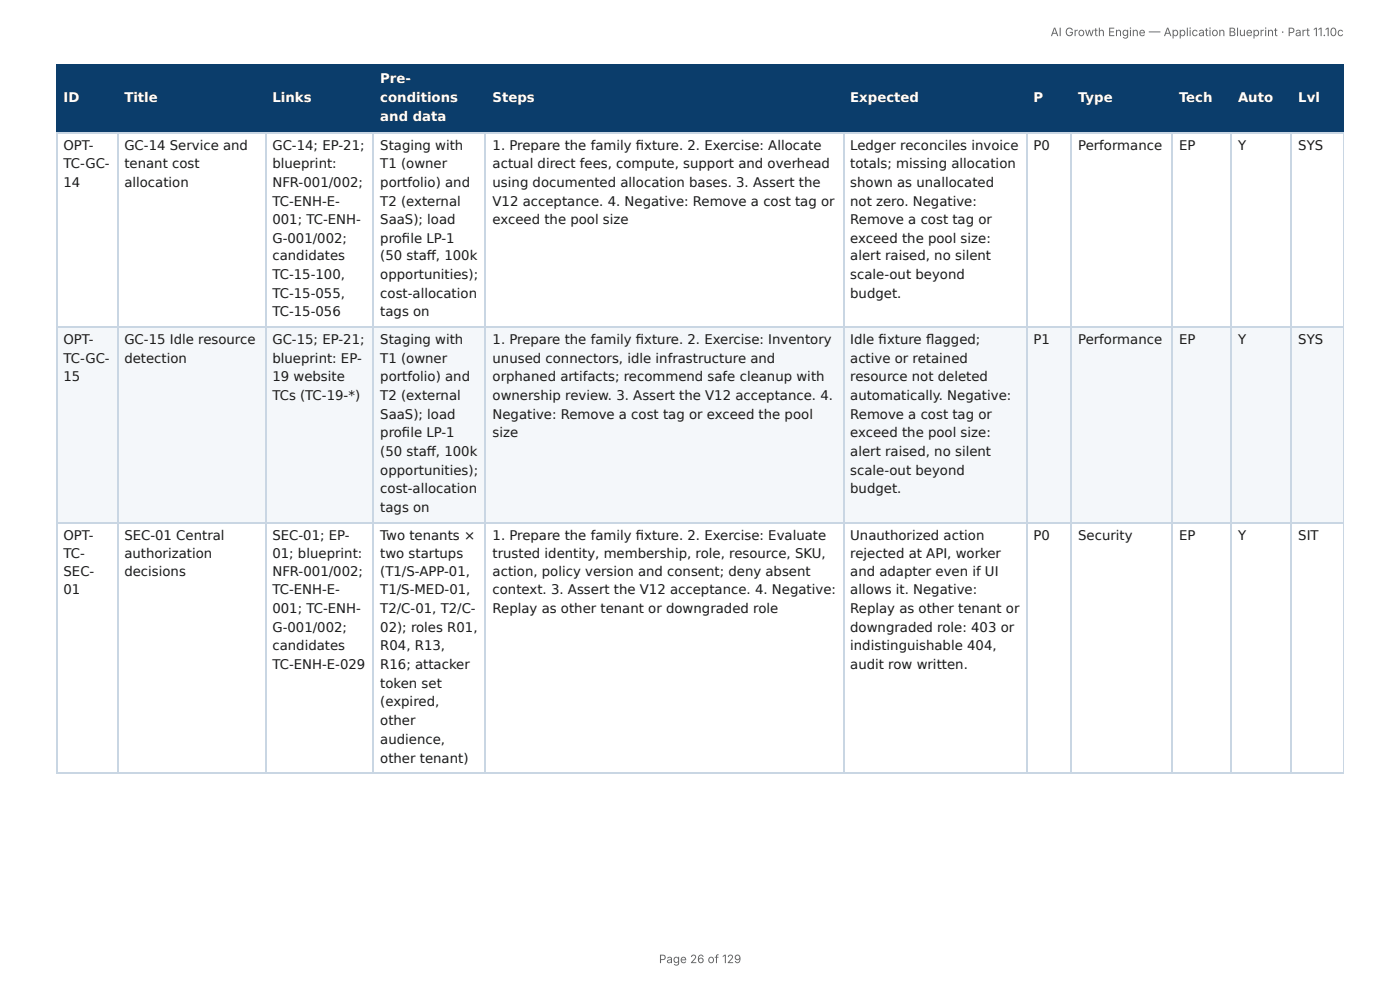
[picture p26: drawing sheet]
<svg xmlns="http://www.w3.org/2000/svg" width="297mm" height="210mm" viewBox="0 0 297 210" stroke-linecap="round" stroke-linejoin="round" font-family="sans-serif">
<defs><g id="words">
<g font-size="2.8" fill="#fff">
<text x="80.8" y="17.7">Pre-</text>
<text x="13.5" y="21.7">ID</text>
<text x="26.4" y="21.7">Title</text>
<text x="57.9" y="21.7">Links</text>
<text x="80.8" y="21.7">conditions</text>
<text x="104.6" y="21.7">Steps</text>
<text x="180.6" y="21.7">Expected</text>
<text x="219.5" y="21.7">P</text>
<text x="229" y="21.7">Type</text>
<text x="250.4" y="21.7">Tech</text>
<text x="262.9" y="21.7">Auto</text>
<text x="275.7" y="21.7">Lvl</text>
<text x="80.8" y="25.7">and data</text>
</g>
<g font-size="2.8" fill="#1a1a1a">
<text x="13.5" y="31.8">OPT-</text>
<text x="13.5" y="35.7">TC-GC-</text>
<text x="26.4" y="31.8">GC-14 Service and</text>
<text x="26.4" y="35.7">tenant cost</text>
<text x="57.9" y="31.8">GC-14; EP-21;</text>
<text x="57.9" y="35.7">blueprint:</text>
<text x="80.8" y="31.8">Staging with</text>
<text x="80.8" y="35.7">T1 (owner</text>
<text x="104.6" y="31.8">1. Prepare the family fi xture. 2. Exercise: Allocate</text>
<text x="104.6" y="35.7">actual direct fees, compute, support and overhead</text>
<text x="180.6" y="31.8">Ledger reconciles invoice</text>
<text x="180.6" y="35.7">totals; missing allocation</text>
<text x="219.5" y="31.8">P0</text>
<text x="229" y="31.8">Performance</text>
<text x="250.4" y="31.8">EP</text>
<text x="262.9" y="31.8">Y</text>
<text x="275.7" y="31.8">SYS</text>
<text x="13.5" y="39.7">14</text>
<text x="26.4" y="39.7">allocation</text>
<text x="57.9" y="39.7">NFR-001/002;</text>
<text x="80.8" y="39.7">portfolio) and</text>
<text x="104.6" y="39.7">using documented allocation bases. 3. Assert the</text>
<text x="180.6" y="39.7">shown as unallocated</text>
<text x="57.9" y="43.7">TC-ENH-E-</text>
<text x="57.9" y="47.6">001; TC-ENH-</text>
<text x="80.8" y="43.7">T2 (external</text>
<text x="80.8" y="47.6">SaaS); load</text>
<text x="104.6" y="43.7">V12 acceptance. 4. Negative: Remove a cost tag or</text>
<text x="104.6" y="47.6">exceed the pool size</text>
<text x="180.6" y="43.7">not zero. Negative:</text>
<text x="180.6" y="47.6">Remove a cost tag or</text>
<text x="57.9" y="51.6">G-001/002;</text>
<text x="80.8" y="51.6">profi le LP-1</text>
<text x="180.6" y="51.6">exceed the pool size:</text>
<text x="57.9" y="55.3">candidates</text>
<text x="57.9" y="59.3">TC-15-100,</text>
<text x="80.8" y="55.3">(50 staff , 100k</text>
<text x="80.8" y="59.3">opportunities);</text>
<text x="180.6" y="55.3">alert raised, no silent</text>
<text x="180.6" y="59.3">scale-out beyond</text>
<text x="57.9" y="63.2">TC-15-055,</text>
<text x="80.8" y="63.2">cost-allocation</text>
<text x="180.6" y="63.2">budget.</text>
<text x="57.9" y="67.2">TC-15-056</text>
<text x="80.8" y="67.2">tags on</text>
<text x="13.5" y="73">OPT-</text>
<text x="13.5" y="77">TC-GC-</text>
<text x="26.4" y="73">GC-15 Idle resource</text>
<text x="26.4" y="77">detection</text>
<text x="57.9" y="73">GC-15; EP-21;</text>
<text x="57.9" y="77">blueprint: EP-</text>
<text x="80.8" y="73">Staging with</text>
<text x="80.8" y="77">T1 (owner</text>
<text x="104.6" y="73">1. Prepare the family fi xture. 2. Exercise: Inventory</text>
<text x="104.6" y="77">unused connectors, idle infrastructure and</text>
<text x="180.6" y="73">Idle fi xture fl agged;</text>
<text x="180.6" y="77">active or retained</text>
<text x="219.5" y="73">P1</text>
<text x="229" y="73">Performance</text>
<text x="250.4" y="73">EP</text>
<text x="262.9" y="73">Y</text>
<text x="275.7" y="73">SYS</text>
<text x="13.5" y="81">15</text>
<text x="57.9" y="81">19 website</text>
<text x="80.8" y="81">portfolio) and</text>
<text x="104.6" y="81">orphaned artifacts; recommend safe cleanup with</text>
<text x="180.6" y="81">resource not deleted</text>
<text x="57.9" y="84.9">TCs (TC-19-*)</text>
<text x="80.8" y="84.9">T2 (external</text>
<text x="80.8" y="88.9">SaaS); load</text>
<text x="104.6" y="84.9">ownership review. 3. Assert the V12 acceptance. 4.</text>
<text x="104.6" y="88.9">Negative: Remove a cost tag or exceed the pool</text>
<text x="180.6" y="84.9">automatically. Negative:</text>
<text x="180.6" y="88.9">Remove a cost tag or</text>
<text x="80.8" y="92.9">profi le LP-1</text>
<text x="104.6" y="92.9">size</text>
<text x="180.6" y="92.9">exceed the pool size:</text>
<text x="80.8" y="96.8">(50 staff , 100k</text>
<text x="80.8" y="100.8">opportunities);</text>
<text x="180.6" y="96.8">alert raised, no silent</text>
<text x="180.6" y="100.8">scale-out beyond</text>
<text x="80.8" y="104.8">cost-allocation</text>
<text x="180.6" y="104.8">budget.</text>
<text x="80.8" y="108.7">tags on</text>
<text x="13.5" y="114.6">OPT-</text>
<text x="13.5" y="118.5">TC-</text>
<text x="26.4" y="114.6">SEC-01 Central</text>
<text x="26.4" y="118.5">authorization</text>
<text x="57.9" y="114.6">SEC-01; EP-</text>
<text x="57.9" y="118.5">01; blueprint:</text>
<text x="80.8" y="114.6">Two tenants ×</text>
<text x="80.8" y="118.5">two startups</text>
<text x="104.6" y="114.6">1. Prepare the family fi xture. 2. Exercise: Evaluate</text>
<text x="104.6" y="118.5">trusted identity, membership, role, resource, SKU,</text>
<text x="180.6" y="114.6">Unauthorized action</text>
<text x="180.6" y="118.5">rejected at API, worker</text>
<text x="219.5" y="114.6">P0</text>
<text x="229" y="114.6">Security</text>
<text x="250.4" y="114.6">EP</text>
<text x="262.9" y="114.6">Y</text>
<text x="275.7" y="114.6">SIT</text>
<text x="13.5" y="122.2">SEC-</text>
<text x="26.4" y="122.2">decisions</text>
<text x="57.9" y="122.2">NFR-001/002;</text>
<text x="80.8" y="122.2">(T1/S-APP-01,</text>
<text x="104.6" y="122.2">action, policy version and consent; deny absent</text>
<text x="180.6" y="122.2">and adapter even if UI</text>
<text x="13.5" y="126.2">01</text>
<text x="57.9" y="126.2">TC-ENH-E-</text>
<text x="57.9" y="130.2">001; TC-ENH-</text>
<text x="80.8" y="126.2">T1/S-MED-01,</text>
<text x="80.8" y="130.2">T2/C-01, T2/C-</text>
<text x="104.6" y="126.2">context. 3. Assert the V12 acceptance. 4. Negative:</text>
<text x="104.6" y="130.2">Replay as other tenant or downgraded role</text>
<text x="180.6" y="126.2">allows it. Negative:</text>
<text x="180.6" y="130.2">Replay as other tenant or</text>
<text x="57.9" y="134.1">G-001/002;</text>
<text x="80.8" y="134.1">02); roles R01,</text>
<text x="180.6" y="134.1">downgraded role: 403 or</text>
<text x="57.9" y="138.1">candidates</text>
<text x="57.9" y="142.1">TC-ENH-E-029</text>
<text x="80.8" y="138.1">R04, R13,</text>
<text x="80.8" y="142.1">R16; attacker</text>
<text x="180.6" y="138.1">indistinguishable 404,</text>
<text x="180.6" y="142.1">audit row written.</text>
<text x="80.8" y="146.1">token set</text>
<text x="80.8" y="150">(expired,</text>
<text x="80.8" y="154">other</text>
<text x="80.8" y="158">audience,</text>
<text x="80.8" y="161.9">other tenant)</text>
</g>
<g font-size="2.5" fill="#666">
<text x="223.1" y="7.7">AI Growth Engine — Application Blueprint · Part 11.10c</text>
<text x="140" y="204.5">Page 26 of 129</text>
</g>
</g></defs>
<g fill="#0b3d6b">
<path d="M12.2 14h12.7v14h-12.7z"/>
<path d="M24.9 14h31.5v14h-31.5z"/>
<path d="M56.4 14h23v14h-23z"/>
<path d="M79.4 14h23.8v14h-23.8z"/>
<path d="M103.2 14h75.9v14h-75.9z"/>
<path d="M179.1 14h38.9v14h-38.9z"/>
<path d="M218 14h9.5v14h-9.5z"/>
<path d="M227.5 14h21.5v14h-21.5z"/>
<path d="M249 14h12.4v14h-12.4z"/>
<path d="M261.4 14h13v14h-13z"/>
<path d="M274.4 14h11v14h-11z"/>
</g>
<g fill="#f4f7fa">
<path d="M12.2 69.6h12.7v41.3h-12.7z"/>
<path d="M24.9 69.6h31.5v41.3h-31.5z"/>
<path d="M56.4 69.6h23v41.3h-23z"/>
<path d="M79.4 69.6h23.8v41.3h-23.8z"/>
<path d="M103.2 69.6h75.9v41.3h-75.9z"/>
<path d="M179.1 69.6h38.9v41.3h-38.9z"/>
<path d="M218 69.6h9.5v41.3h-9.5z"/>
<path d="M227.5 69.6h21.5v41.3h-21.5z"/>
<path d="M249 69.6h12.4v41.3h-12.4z"/>
<path d="M261.4 69.6h13v41.3h-13z"/>
<path d="M274.4 69.6h11v41.3h-11z"/>
</g>
<g fill="none" stroke="#0b3d6b" stroke-width=".26">
<path d="M11.9 13.9h273.5M12 13.8v14.5M25 13.8v14.5M56.5 13.8v14.5M79.2 13.8v14.5M103.1 13.8v14.5M179.3 13.8v14.5M218.1 13.8v14.5M227.4 13.8v14.5M248.8 13.8v14.5M261.5 13.8v14.5M274.2 13.8v14.5"/>
<path d="M11.9 28.2h273.5"/>
</g>
<path d="M285.3 13.8v14.5" fill="none" stroke="#0b3d6b" stroke-width=".21"/>
<g fill="none" stroke="#c9d6e3" stroke-width=".26">
<path d="M11.9 28.2h273.5M12 28.3v135.7M25 28.3v135.7M56.5 28.3v135.7M79.2 28.3v135.7M103.1 28.3v135.7M179.3 28.3v135.7M218.1 28.3v135.7M227.4 28.3v135.7M248.8 28.3v135.7M261.5 28.3v135.7M274.2 28.3v135.7"/>
<path d="M11.9 69.5h273.5M11.9 111h273.5M11.9 164.2h273.5"/>
</g>
<path d="M285.3 28.3v135.7" fill="none" stroke="#c9d6e3" stroke-width=".21"/>
<use href="#words"/>
</svg>
